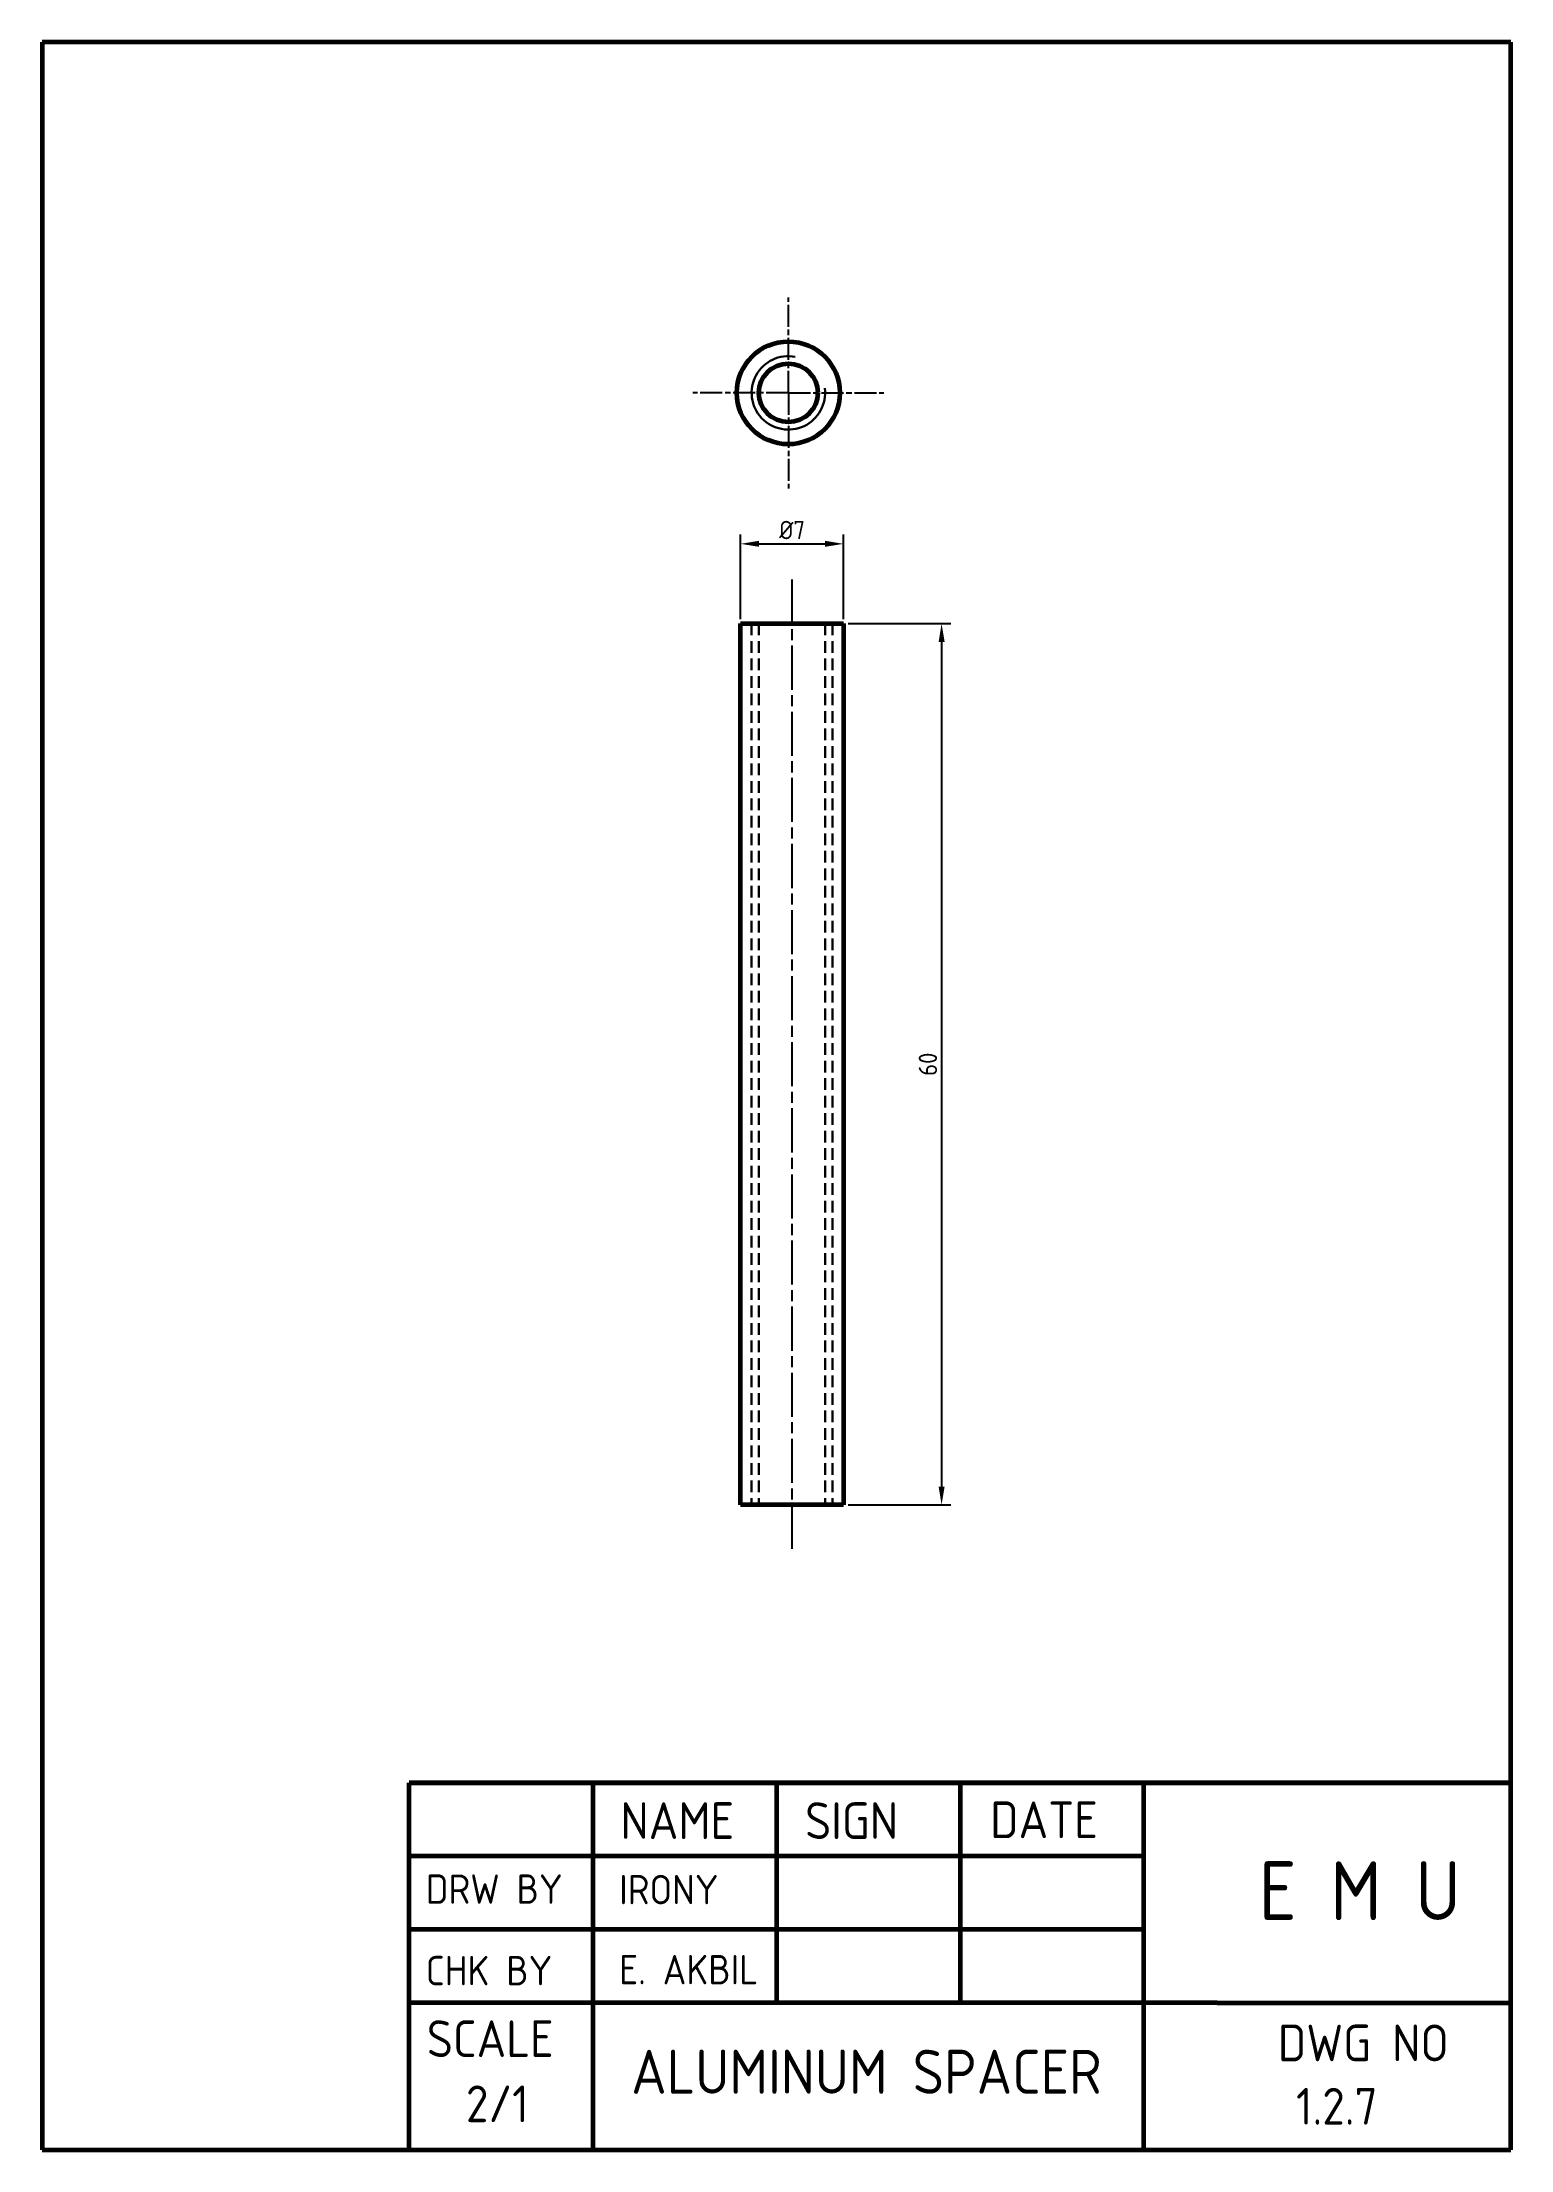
# Paper-space layout 'Title Block' of a CAD drawing. Header units: millimetres. Extents: x 4 to 204, y 4 to 291.
# The model-space entities are those that its viewports show. They can reach past a viewport. Long polylines and large blocks are cut down to what shows.
import ezdxf

# ---------------------------------------------------------------- set-up
doc = ezdxf.new("R2010")
doc.units = ezdxf.units.MM
for name, pattern in [('AM_ISO08W050', [18, 12, -1.5, 3, -1.5]), ('AM_ISO08W050x2', [9, 6, -0.75, 1.5, -0.75]), ('HIDDEN2', [4.7625, 3.175, -1.5875])]:
    doc.linetypes.add(name, pattern=pattern)
doc.layers.get('0').update_dxf_attribs({"lineweight": 60})
for name, color, linetype, lineweight in [('AM_7', 4, 'AM_ISO08W050', 25), ('Annotations', 50, 'Continuous', 30), ('Hidden Line', 7, 'HIDDEN2', 30)]:
    doc.layers.add(name, color=color, linetype=linetype, lineweight=lineweight)
doc.layers.add('viewport', color=7, linetype='Continuous')
doc.layers.get('viewport').off()
doc.styles.get("Standard").update_dxf_attribs({"font": 'ISOCP.SHX'})
doc.dimstyles.new('Annotative', dxfattribs={"dimscale": 0, "dimtxt": 2.5, "dimasz": 2.5, "dimexe": 1.25, "dimexo": 0.625, "dimtad": 1, "dimtxsty": 'Standard', "dimcen": 2.5, "dimadec": 0, "dimazin": 0, "dimtfac": 1, "dimtmove": 0, "dimatfit": 3, "dimfxl": 1, "dimarcsym": 0})

# ---------------------------------------------------------------- blocks, each defined once
blk = doc.blocks.new('*D4')
at = {"layer": 'Annotations', "color": 0, "lineweight": -2, "transparency": 16777216}
for p, q in [((75.07, 150.13), (82.07, 150.13)), ((81.44, 148.88), (81.44, 91.38)), ((75.07, 90.13), (82.07, 90.13))]:
    blk.add_line(p, q, dxfattribs=at)
at = {"layer": 'Annotations', "color": 0, "transparency": 16777216}
for points in [[(81.24, 148.88), (81.65, 148.88), (81.44, 150.13)], [(81.24, 91.38), (81.65, 91.38), (81.44, 90.13)]]:
    blk.add_solid(points, dxfattribs=at)
at = {"layer": 'Defpoints', "color": 0, "transparency": 16777216}
for p in [(74.76, 150.13), (74.76, 90.13), (81.44, 90.13)]:
    blk.add_point(p, dxfattribs=at)
at = {"layer": 'Annotations', "color": 0, "transparency": 16777216, "insert": (80.51, 120.13), "char_height": 1.25, "attachment_point": 5, "rotation": 90}
blk.add_mtext('60', dxfattribs=at)
blk = doc.blocks.new('*D6')
at = {"layer": 'Annotations', "color": 0, "lineweight": -2, "transparency": 16777216}
for p, q in [((67.76, 150.44), (67.76, 156.19)), ((69.01, 155.56), (73.51, 155.56)), ((74.76, 150.44), (74.76, 156.19))]:
    blk.add_line(p, q, dxfattribs=at)
at = {"layer": 'Annotations', "color": 0, "transparency": 16777216}
for points in [[(69.01, 155.77), (69.01, 155.36), (67.76, 155.56)], [(73.51, 155.77), (73.51, 155.36), (74.76, 155.56)]]:
    blk.add_solid(points, dxfattribs=at)
at = {"layer": 'Defpoints', "color": 0, "transparency": 16777216}
for p in [(74.76, 155.56), (67.76, 150.13), (74.76, 150.13)]:
    blk.add_point(p, dxfattribs=at)
at = {"layer": 'Annotations', "color": 0, "transparency": 16777216, "insert": (71.26, 156.5), "char_height": 1.25, "attachment_point": 5}
blk.add_mtext('%%C7', dxfattribs=at)

msp = doc.modelspace()

# ---------------------------------------------------------------- linework, layer by layer
for p, q in [((67.758, 150.129), (74.758, 150.129)), ((67.758, 90.129), (67.758, 150.129)), ((74.758, 150.129), (74.758, 90.129)), ((74.758, 90.129), (67.758, 90.129))]:
    msp.add_line(p, q)
for radius in [3.5, 2]:
    msp.add_circle((71.008, 165.84), radius)
at = {"lineweight": 30}
msp.add_arc((71.008, 165.84), 2.5, 79.31205, 7.36722, dxfattribs=at)
at = {"layer": 'AM_7', "linetype": 'AM_ISO08W050x2'}
for q in [(71.008, 172.34), (64.508, 165.84), (77.508, 165.84), (71.008, 159.34)]:
    msp.add_line((71.008, 165.84), q, dxfattribs=at)
at = {"layer": 'AM_7'}
msp.add_line((71.258, 87.129), (71.258, 153.129), dxfattribs=at)
at = {"layer": 'Hidden Line'}
for p, q in [((68.508, 150.129), (68.508, 90.129)), ((69.008, 150.129), (69.008, 90.129)), ((73.508, 150.129), (73.508, 90.129)), ((74.008, 150.129), (74.008, 90.129))]:
    msp.add_line(p, q, dxfattribs=at)

# ---------------------------------------------------------------- dimensions: what is measured, and where the dimension line sits
at = {"layer": 'Annotations'}
dim = msp.add_linear_dim(base=(74.758, 155.564), p1=(67.758, 150.129), p2=(74.758, 150.129), text='%%C7', dimstyle='Annotative', dxfattribs=at)
dim.commit()
dim.dimension.update_dxf_attribs({"geometry": '*D6', "text_midpoint": (71.258, 155.564), "dimtype": 160})
dim = msp.add_linear_dim(base=(81.444, 90.129), p1=(74.758, 150.129), p2=(74.758, 90.129), angle=90, dimstyle='Annotative', dxfattribs=at)
dim.commit()
dim.dimension.update_dxf_attribs({"geometry": '*D4', "text_midpoint": (80.507, 120.129)})

psp = doc.layouts.new('Title Block')

# ---------------------------------------------------------------- linework, layer by layer
for p, q in [((204.2, 291.19), (4.2, 291.19)), ((4.2, 291.19), (4.2, 4.19)), ((204.2, 4.19), (204.2, 291.19)), ((54.2, 54.19), (204.2, 54.19)), ((54.2, 4.19), (54.2, 54.19)), ((164.2, 54.19), (54.2, 54.19)), ((154.2, 44.19), (54.2, 44.19)), ((154.2, 34.19), (54.2, 34.19)), ((164.2, 24.19), (54.2, 24.19)), ((79.2, 24.19), (79.2, 4.19)), ((4.2, 4.19), (204.2, 4.19))]:
    psp.add_line(p, q)
at = {"linetype": 'Continuous'}
for p, q in [((104.2, 54.19), (79.2, 54.19)), ((79.2, 54.19), (79.2, 24.19)), ((129.2, 54.19), (104.2, 54.19)), ((104.2, 54.19), (104.2, 24.19)), ((154.2, 54.19), (129.2, 54.19)), ((129.2, 54.19), (129.2, 24.19)), ((204.2, 54.19), (154.2, 54.19)), ((154.2, 54.19), (154.2, 4.19)), ((164.2, 24.19), (204.2, 24.19))]:
    psp.add_line(p, q, dxfattribs=at)

# ---------------------------------------------------------------- texts
at = {"attachment_point": 1}
for s, insert, char_height, width in [('NAME', (82.94, 51.52), 5, 20.6755), ('SIGN', (108.1, 51.52), 5, 20.6755), ('DATE', (133.3, 51.64), 5, 20.6755), ('E M U', (169.88, 43.48), 8, 31.5091), ('DRW BY', (56.44, 41.7), 4, 27.5), ('IRONY', (82.78, 41.63), 4, 21.0405), ('CHK BY', (56.44, 30.6), 4, 27.5), ('E. AKBIL', (82.78, 30.73), 4, 21.0405), ('SCALE', (56.59, 21.83), 5, 20.6755), ('DWG NO', (172.48, 21.25), 5, 29.164), ('ALUMINUM SPACER', (84.41, 17.83), 6, 82.5), ('2/1', (61.91, 12.96), 5, 20.6755), ('1.2.7', (174.95, 12.63), 5, 20.6755)]:
    psp.add_mtext(s, dxfattribs=dict(at, insert=insert, char_height=char_height, width=width))

# ---------------------------------------------------------------- viewports
at = {"layer": 'viewport', "view_target_point": (210, 148.5)}
psp.add_viewport(center=(104.2, 172.69), size=(200, 237), view_center_point=(-139.801, -18.034), view_height=118.5, dxfattribs=at)

doc.saveas('drawing.dxf')
